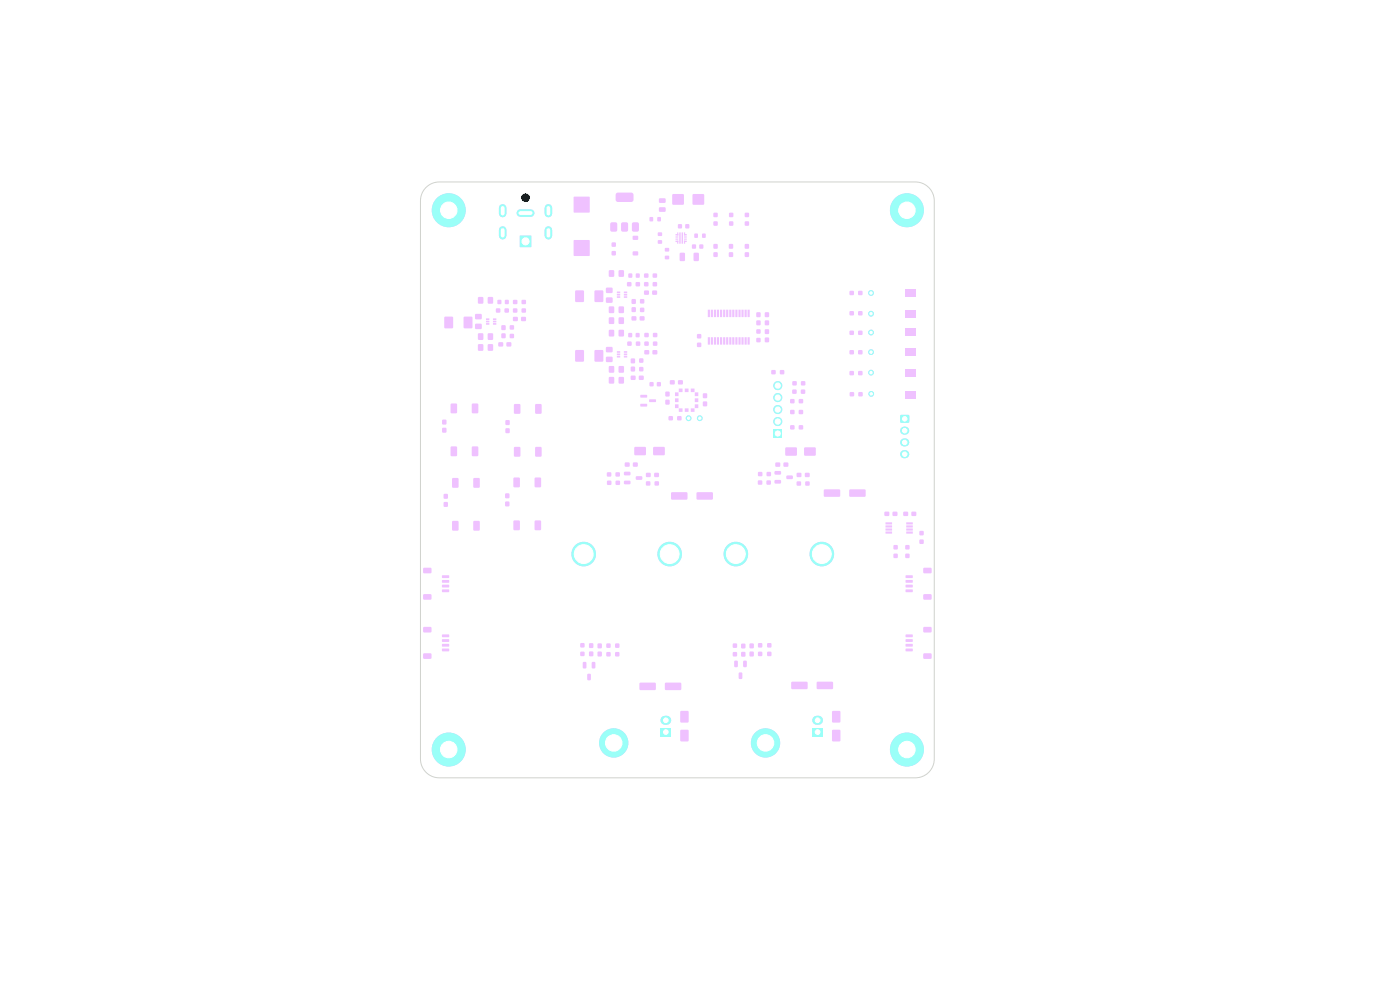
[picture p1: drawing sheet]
<svg xmlns="http://www.w3.org/2000/svg" width="297mm" height="210mm" viewBox="0 0 297 210" stroke-linecap="round" stroke-linejoin="round" font-family="sans-serif">
<g fill="#efc1ff">
<path d="M193 78.3h.3v1.5h-.3z"/>
<path d="M193 61.4h.3v1.5h-.3z"/>
<path d="M193 65.8h.3v1.5h-.3z"/>
<path d="M193 69.8h.3v1.5h-.3z"/>
<path d="M193.1 83h.3v1.5h-.3z"/>
<path d="M193 74h.3v1.5h-.3z"/>
<path d="M169.5 87h.8v.8h-.8z"/>
<path d="M167.7 87h.8v.8h-.8z"/>
<path d="M134.3 50.1h1v.7h-1z"/>
<path d="M134.3 53.4h1v.7h-1z"/>
<path d="M170 80.9h.8v.8h-.8z"/>
<path d="M168.1 80.9h.9v.8h-.9z"/>
<path d="M193.3 78.3h1v1.5h-1z"/>
<path d="M192 78.3h1v1.5h-1z"/>
<path d="M107.2 104.7h.8v.9h-.8z"/>
<path d="M107.2 106.4h.8v1h-.8z"/>
<path d="M162.6 102h.9v.8h-.9z"/>
<path d="M160.8 102h.9v.8h-.9z"/>
<path d="M135.6 79.7h.9v.8h-.9z"/>
<path d="M133.9 79.7h.9v.8h-.9z"/>
<path d="M174.8 103.9l3.3-.1 .1 .3v1.1l-.2 .2h-3.1l-.2-.2z"/>
<path d="M180.2 103.9l3.3-.1 .1 .3v1.1l-.2 .2h-3.1l-.2-.2z"/>
<path d="M182.1 70.2h.8v.8h-.8z"/>
<path d="M180.3 70.2h.8v.8h-.8z"/>
<path d="M94.2 104.8h.8v.9h-.8z"/>
<path d="M94.2 106.5h.8v1h-.8z"/>
<path d="M108.9 65.5h.8v.8h-.8z"/>
<path d="M110.7 65.5h.8v.8h-.8z"/>
<path d="M182.1 66h.8v.9h-.8z"/>
<path d="M180.3 66h.8v.9h-.8z"/>
<path d="M137.8 81.1h.8v.8h-.8z"/>
<path d="M139.4 81.1h.8v.8h-.8z"/>
<path d="M147.3 49.6h.7v.8h-.7z"/>
<path d="M149 49.6h.7v.8h-.7z"/>
</g>
<circle cx="184.8" cy="62.1" r=".5" fill="#efc1ff" stroke="#efc1ff" stroke-width=".21"/>
<g fill="#efc1ff">
<path d="M128.7 138.4h.8v.8h-.8z"/>
<path d="M128.7 136.5h.8v.9h-.8z"/>
<path d="M125 136.5h.8v.9h-.8z"/>
<path d="M125 138.2h.8v1h-.8z"/>
<path d="M130.6 102h.9v.8h-.9z"/>
<path d="M128.8 102h.9v.8h-.9z"/>
</g>
<circle cx="111.5" cy="41.9" r=".8" fill="#efc1ff" stroke="#efc1ff" stroke-width=".21"/>
<path d="M110.3 50h2.4v2.4h-2.4z" fill="#efc1ff"/>
<path d="M106.6 44.1v1.2M106.6 48.8v1.2M110.4 45.2h2.2M116.3 44.1v1.2M116.3 48.8v1.2" fill="none" stroke="#efc1ff" stroke-width="1.6"/>
<g fill="#efc1ff">
<path d="M133.1 72.5h.9v.8h-.9z"/>
<path d="M134.9 72.5h.9v.8h-.9z"/>
<path d="M141.2 83.1h.8v1h-.8z"/>
<path d="M141.2 84.8h.8v1h-.8z"/>
<path d="M182.1 61.7h.8v.9h-.8z"/>
<path d="M180.3 61.7h.8v.9h-.8z"/>
<path d="M182.1 78.7h.8v.9h-.8z"/>
<path d="M180.3 78.7h.8v.9h-.8z"/>
<path d="M100.5 101.5l1-.1 .3 .1v1.7l-.2 .3h-1l-.2-.2z"/>
<path d="M100.5 110.6l1-.1 .3 .1v1.7l-.2 .3h-1l-.2-.2z"/>
<path d="M96 101.5l1-.1 .3 .1v1.7l-.2 .3h-1l-.2-.2z"/>
<path d="M96 110.6l1-.1 .3 .1v1.7l-.2 .3h-1l-.2-.2z"/>
<path d="M134 63.5h.8v.9h-.8z"/>
<path d="M134 65.2h.8v.9h-.8z"/>
<path d="M134.9 58h.8v.9h-.8z"/>
<path d="M133.3 58h.8v.9h-.8z"/>
<path d="M192.1 137.6h1.5v.5l-1.4 .1z"/>
<path d="M192.1 136.6h1.5v.5l-1.4 .1z"/>
<path d="M192.1 135.6h1.5v.5l-1.4 .1z"/>
<path d="M192.1 134.6h1.5v.5l-1.4 .1z"/>
<path d="M195.9 138.6h1.6l.1 .2v.8l-.2 .2h-1.4l-.2-.3z"/>
<path d="M195.9 133h1.6l.1 .2v.8l-.2 .2h-1.4l-.2-.3z"/>
<path d="M169.5 84.7h.8v.8h-.8z"/>
<path d="M167.7 84.7h.8v.8h-.8z"/>
</g>
<circle cx="146.1" cy="88.7" r=".5" fill="#efc1ff" stroke="#efc1ff" stroke-width=".21"/>
<g fill="#efc1ff">
<path d="M192.1 125.1l1.5-.1v.5l-1.4 .1z"/>
<path d="M192.1 124.1l1.5-.1v.5l-1.4 .1z"/>
<path d="M192.1 123.1l1.5-.1v.5l-1.4 .1z"/>
<path d="M192.1 122.1l1.5-.1v.5l-1.4 .1z"/>
<path d="M195.9 126.1l1.6-.1 .1 .3v.8l-.2 .1h-1.4l-.2-.2z"/>
<path d="M195.9 120.5l1.6-.1 .1 .3v.8l-.2 .1h-1.4l-.2-.2z"/>
<path d="M165.5 78.5h.8v.9h-.8z"/>
<path d="M163.7 78.5h.8v.9h-.8z"/>
<path d="M193.3 61.4h1v1.5h-1z"/>
<path d="M192 61.4h1v1.5h-1z"/>
<path d="M107.5 72.6h.9v.9h-.9z"/>
<path d="M105.8 72.6h.9v.9h-.9z"/>
<path d="M135.7 67.1h1v.8h-1z"/>
<path d="M134 67.1h1v.8h-1z"/>
<path d="M169.9 82.7h.9v.8h-.9z"/>
<path d="M168.1 82.7h.9v.8h-.9z"/>
<path d="M128.6 61.1h1.3v1h-1.3z"/>
<path d="M128.6 63.1h1.3v1.1h-1.3z"/>
<path d="M144.2 53.7l.9-.1 .2 .2v1.4l-.1 .2h-.8l-.2-.2z"/>
<path d="M147.2 53.7l.8-.1 .3 .2v1.4l-.2 .2h-.7l-.3-.2z"/>
<path d="M138.6 94.9h2.4v1.6h-2.4z"/>
<path d="M134.6 94.9h2.4v1.6h-2.4z"/>
</g>
<circle cx="95.2" cy="44.6" r="3.5" fill="#efc1ff" stroke="#efc1ff" stroke-width=".21"/>
<g fill="#efc1ff">
<path d="M193.3 65.8h1v1.5h-1z"/>
<path d="M192 65.8h1v1.5h-1z"/>
<path d="M158 53.6h.9v.9h-.9z"/>
<path d="M158 51.8h.9v.9h-.9z"/>
<path d="M141.9 88.3h.8v.8h-.8z"/>
<path d="M143.7 88.3h.8v.8h-.8z"/>
<path d="M93.8 89.1h.9v.9h-.9z"/>
<path d="M93.8 90.8h.9v.9h-.9z"/>
<path d="M126.2 74.3h1.7v2.4h-1.7z"/>
<path d="M122.1 74.3h1.7v2.4h-1.7z"/>
<path d="M135.8 65.3h.8v.9h-.8z"/>
<path d="M135.8 63.5h.8v.8h-.8z"/>
<path d="M132.4 100.1h1.2l.1 .6-.2 .1h-1l-.1-.2z"/>
<path d="M132.4 102h1.2l.1 .6-.2 .1h-1l-.1-.2z"/>
<path d="M134.9 101.1l1.2-.1 .2 .6-.3 .2h-1l-.1-.3z"/>
<path d="M157.3 136.6h.8v.9h-.8z"/>
<path d="M157.3 138.3h.8v.9h-.8z"/>
<path d="M139.6 49.3h.8v.7h-.8z"/>
<path d="M139.6 51h.8v.7h-.8z"/>
<path d="M93.8 122.1l1.4-.1 .1 .5-1.5 .1z"/>
<path d="M93.8 123.1l1.4-.1 .1 .5-1.5 .1z"/>
<path d="M93.8 124.1l1.4-.1 .1 .5-1.5 .1z"/>
<path d="M93.8 125.1l1.4-.1 .1 .5-1.5 .1z"/>
<path d="M89.8 120.5l1.6-.1 .2 .3-.1 .8-.2 .1h-1.4l-.2-.2z"/>
<path d="M89.8 126.1l1.6-.1 .2 .3-.1 .8-.2 .1h-1.4l-.2-.2z"/>
<path d="M146.8 51.9h.8v.8h-.8z"/>
<path d="M148.4 51.9h.8v.8h-.8z"/>
</g>
<circle cx="184.8" cy="70.5" r=".5" fill="#efc1ff" stroke="#efc1ff" stroke-width=".21"/>
<g fill="#efc1ff">
<path d="M136.7 58.1h.8v.8h-.8z"/>
<path d="M138.5 58.1h.8v.8h-.8z"/>
</g>
<circle cx="192.4" cy="159" r="3.5" fill="#efc1ff" stroke="#efc1ff" stroke-width=".21"/>
<g fill="#efc1ff">
<path d="M136.7 72.5h.9v.8h-.9z"/>
<path d="M138.6 72.5h.8v.8h-.8z"/>
<path d="M106.4 69h.8v1h-.8z"/>
<path d="M106.4 70.8h.8v.9h-.8z"/>
</g>
<circle cx="148.4" cy="88.7" r=".5" fill="#efc1ff" stroke="#efc1ff" stroke-width=".21"/>
<g fill="#efc1ff">
<path d="M129.2 77.7h1v1.3h-1z"/>
<path d="M131.3 77.7h1v1.3h-1z"/>
<path d="M193.3 69.8h1v1.5h-1z"/>
<path d="M192 69.8h1v1.5h-1z"/>
<path d="M170.6 95h2.4v1.6h-2.4z"/>
<path d="M166.6 95h2.4v1.6h-2.4z"/>
</g>
<circle cx="184.8" cy="79" r=".5" fill="#efc1ff" stroke="#efc1ff" stroke-width=".21"/>
<g fill="#efc1ff">
<path d="M108.2 70.9h.8v.8h-.8z"/>
<path d="M108.2 69h.8v.9h-.8z"/>
</g>
<circle cx="162.4" cy="157.6" r="3" fill="#efc1ff" stroke="#efc1ff" stroke-width=".21"/>
<path d="M172.3 154.3h2.3v1.9h-2.3z" fill="#efc1ff"/>
<path d="M173.3 152.8h.3" fill="none" stroke="#efc1ff" stroke-width="1.9"/>
<g fill="#efc1ff">
<path d="M129.5 47.3l.3-.1h.9l.2 .1v1.5l-.1 .3-1 .1-.3-.2z"/>
<path d="M131.8 47.3l.3-.1h.9l.2 .1v1.5l-.1 .3-1 .1-.3-.2z"/>
<path d="M130.7 41l.4-.1h3l.3 .3-.1 1.4-.4 .3-3-.1-.3-.4v-1.2z"/>
<path d="M134.1 47.3l.3-.1h.9l.2 .1v1.5l-.1 .3-1 .1-.3-.2z"/>
<path d="M107.3 89.2h.8v.9h-.8z"/>
<path d="M107.3 90.9h.8v.9h-.8z"/>
<path d="M129.8 51.5h.8v.8h-.8z"/>
<path d="M129.8 53.3h.8v.8h-.8z"/>
<path d="M169.5 90.2h.8v.9h-.8z"/>
<path d="M167.7 90.2h.8v.9h-.8z"/>
<path d="M139.8 44h1.3l.1 .2v.6l-.2 .2-1.1-.1-.1-.2z"/>
<path d="M139.8 42.1h1.3l.1 .2v.6l-.2 .2-1.1-.1-.1-.2z"/>
<path d="M108.9 63.7h.8v.8h-.8z"/>
<path d="M110.7 63.7h.8v.8h-.8z"/>
<path d="M137.1 102.1h.8v.9h-.8z"/>
<path d="M138.9 102.1h.8v.9h-.8z"/>
<path d="M149.2 83.5h.8v.9h-.8z"/>
<path d="M149.2 85.2h.8v.9h-.8z"/>
<path d="M133.9 76.1h.8v.9h-.8z"/>
<path d="M133.9 77.8h.8v.9h-.8z"/>
<path d="M132.6 98.1h.9v.9h-.9z"/>
<path d="M134.3 98.1h1v.9h-1z"/>
<path d="M187.7 108.6h.9v.8h-.9z"/>
<path d="M189.4 108.6h.9v.8h-.9z"/>
<path d="M193.4 108.6h.9v.8h-.9z"/>
<path d="M191.7 108.6h.9v.8h-.9z"/>
<path d="M142.4 104.5l3.3-.1 .2 .3-.1 1.1-.2 .2h-3.1l-.1-.2z"/>
<path d="M147.8 104.5l3.3-.1 .1 .3v1.1l-.2 .2h-3.1l-.1-.2z"/>
<path d="M142.7 41.2h2.3v2.2h-2.3z"/>
<path d="M147 41.2h2.3v2.2h-2.3z"/>
<path d="M141.1 144.9l3.3-.1 .1 .3v1.1l-.2 .2h-3.1l-.2-.2z"/>
<path d="M135.7 144.9l3.3-.1 .1 .3v1.1l-.2 .2h-3.1l-.2-.2z"/>
<path d="M130.9 61.9l.6-.1 .1 .3-.7 .1z"/>
<path d="M130.9 62.4l.6-.1 .1 .3-.7 .1z"/>
<path d="M130.9 62.9l.6-.1 .1 .3-.7 .1z"/>
<path d="M132.4 62.9l.6-.1 .1 .3-.7 .1z"/>
<path d="M132.4 62.4l.6-.1 .1 .3-.7 .1z"/>
<path d="M132.4 61.9l.6-.1 .1 .3-.7 .1z"/>
<path d="M157.7 140.2l.5-.1 .2 .2v1l-.1 .2-.6-.1z"/>
<path d="M155.8 140.2l.5-.1 .2 .2v1l-.1 .2-.6-.1z"/>
<path d="M156.8 142.7l.4-.1 .3 .2v1l-.2 .2-.6-.1z"/>
<path d="M133.1 59.9h.8v.8h-.8z"/>
<path d="M134.9 59.9h.8v.8h-.8z"/>
<path d="M123.1 138.3h.9v.8h-.9z"/>
<path d="M123.1 136.5h.9v.8h-.9z"/>
<path d="M144.4 154.9h1.6v2.3h-1.6z"/>
<path d="M144.4 150.9h1.6v2.3h-1.6z"/>
<path d="M107.1 63.6h.8v.9h-.8z"/>
<path d="M105.6 63.6h.7v.9h-.7z"/>
<path d="M130.5 138.4h.9v.8h-.9z"/>
<path d="M130.5 136.5h.9v.9h-.9z"/>
<path d="M176.6 154.9h1.6v2.3h-1.6z"/>
<path d="M176.6 150.9h1.6v2.3h-1.6z"/>
<path d="M100.1 85.7l1.1-.1 .3 .1v1.7l-.2 .3h-1l-.2-.2z"/>
<path d="M100.1 94.8l1.1-.1 .3 .1v1.7l-.2 .3h-1l-.2-.2z"/>
<path d="M95.6 85.7l1.1-.1 .3 .1v1.7l-.2 .3h-1l-.2-.2z"/>
<path d="M95.6 94.8l1.1-.1 .3 .1v1.7l-.2 .3h-1l-.2-.2z"/>
</g>
<g fill="#efc1ff" stroke="#efc1ff" stroke-width=".21">
<circle cx="174.3" cy="117.5" r="2.5"/>
<circle cx="156.1" cy="117.5" r="2.5"/>
</g>
<g fill="#efc1ff">
<path d="M126.2 61.7h1.7v2.3h-1.7z"/>
<path d="M122.1 61.7h1.7v2.3h-1.7z"/>
<path d="M162.3 71.6h.8v1h-.8z"/>
<path d="M162.3 69.9h.8v.9h-.8z"/>
<path d="M162.8 138.3h.8v.8h-.8z"/>
<path d="M162.8 136.5h.8v.8h-.8z"/>
<path d="M162.7 100.2h.8v.8h-.8z"/>
<path d="M160.8 100.2h.9v.8h-.9z"/>
<path d="M128.6 73.6h1.3v1.1h-1.3z"/>
<path d="M128.6 75.7h1.3v1.1h-1.3z"/>
<path d="M160.9 138.3h.8v.8h-.8z"/>
<path d="M160.9 136.5h.8v.8h-.8z"/>
<path d="M138.4 61.7h.9v.8h-.9z"/>
<path d="M136.7 61.7h.9v.8h-.9z"/>
<path d="M164.5 98.2h1v.8h-1z"/>
<path d="M166.3 98.2h.9v.8h-.9z"/>
<path d="M101.4 70.7h1.1v1.4h-1.1z"/>
<path d="M103.5 70.7h1.1v1.4h-1.1z"/>
<path d="M182.1 83.2h.9v.8h-.9z"/>
<path d="M180.3 83.2h.8v.8h-.8z"/>
<path d="M151.4 53.6h.8v.9h-.8z"/>
<path d="M151.4 51.8h.8v.9h-.8z"/>
<path d="M158 45.2h.9v.8h-.9z"/>
<path d="M158 47h.9v.8h-.9z"/>
</g>
<circle cx="184.8" cy="66.5" r=".5" fill="#efc1ff" stroke="#efc1ff" stroke-width=".21"/>
<g fill="#efc1ff">
<path d="M173.3 144.7l3.3-.1 .1 .3v1.1l-.2 .2h-3.1l-.2-.2z"/>
<path d="M167.9 144.7l3.3-.1 .1 .3v1.1l-.2 .2h-3.1l-.2-.2z"/>
<path d="M192.1 117.5h.8v.8h-.8z"/>
<path d="M192.1 115.7h.8v.8h-.8z"/>
<path d="M162.3 68h.8v.9h-.8z"/>
<path d="M162.3 66.3h.8v.9h-.8z"/>
<path d="M169 102.2h.9v.8h-.9z"/>
<path d="M170.9 102.2h.8v.8h-.8z"/>
<path d="M105.3 65.5h.8v.8h-.8z"/>
<path d="M107.1 65.5h.8v.8h-.8z"/>
<path d="M144 82.4h.8v.8h-.8z"/>
<path d="M145.3 82.4h.8v.8h-.8z"/>
<path d="M146.6 82.4h.7v.8h-.7z"/>
<path d="M147.4 83.2h.7v.8h-.7z"/>
<path d="M147.4 84.5h.7v.8h-.7z"/>
<path d="M147.4 85.8h.7v.8h-.7z"/>
<path d="M146.6 86.6h.7v.8h-.7z"/>
<path d="M145.3 86.6h.8v.8h-.8z"/>
<path d="M144 86.6h.8v.8h-.8z"/>
<path d="M143.2 85.8h.7v.8h-.7z"/>
<path d="M143.2 84.5h.7v.8h-.7z"/>
<path d="M143.2 83.2h.7v.8h-.7z"/>
<path d="M170.8 100.3h.9v.9h-.9z"/>
<path d="M169 100.3h1v.9h-1z"/>
</g>
<circle cx="192.4" cy="44.6" r="3.5" fill="#efc1ff" stroke="#efc1ff" stroke-width=".21"/>
<g fill="#efc1ff">
<path d="M154.7 45.2h.8v.8h-.8z"/>
<path d="M154.7 47h.8v.8h-.8z"/>
<path d="M158.6 65.7h.4v1.6l-.4-.1z"/>
<path d="M158 65.7h.4v1.6l-.4-.1z"/>
<path d="M157.3 65.7h.4v1.6l-.4-.1z"/>
<path d="M156.7 65.7h.4v1.6l-.4-.1z"/>
<path d="M156 65.7h.4v1.6l-.4-.1z"/>
<path d="M155.4 65.7h.4v1.6l-.5-.1z"/>
<path d="M154.7 65.7h.5l-.1 1.6-.4-.1z"/>
<path d="M154.1 65.7h.4v1.6l-.5-.1z"/>
<path d="M153.4 65.7h.5l-.1 1.6-.4-.1z"/>
<path d="M152.8 65.7h.4v1.6l-.4-.1z"/>
<path d="M152.1 65.7h.4v1.6l-.4-.1z"/>
<path d="M151.5 65.7h.4v1.6l-.4-.1z"/>
<path d="M150.8 65.7h.4v1.6l-.4-.1z"/>
<path d="M150.2 65.7h.4v1.6l-.4-.1z"/>
<path d="M150.2 71.5l.4 .1v1.5h-.4z"/>
<path d="M150.8 71.5l.4 .1v1.5h-.4z"/>
<path d="M151.5 71.5l.4 .1v1.5h-.4z"/>
<path d="M152.1 71.5l.4 .1v1.5h-.4z"/>
<path d="M152.8 71.5l.4 .1v1.5h-.4z"/>
<path d="M153.4 71.5l.5 .1-.1 1.5h-.4z"/>
<path d="M154.1 71.5l.4 .1v1.5h-.5z"/>
<path d="M154.7 71.5l.5 .1-.1 1.5h-.4z"/>
<path d="M155.4 71.5l.4 .1v1.5h-.5z"/>
<path d="M156 71.5l.4 .1v1.5h-.4z"/>
<path d="M156.7 71.5l.4 .1v1.5h-.4z"/>
<path d="M157.3 71.5l.4 .1v1.5h-.4z"/>
<path d="M158 71.5l.4 .1v1.5h-.4z"/>
<path d="M158.6 71.5l.4 .1v1.5h-.4z"/>
<path d="M195.1 114.5h.8v.8h-.8z"/>
<path d="M195.1 112.7h.8v.8h-.8z"/>
<path d="M136.7 59.9h.8v.8h-.8z"/>
<path d="M138.5 59.9h.8v.8h-.8z"/>
<path d="M187.9 110.8h1.3v.4h-1.3z"/>
<path d="M187.9 111.5h1.3v.4h-1.3z"/>
<path d="M187.9 112.1h1.3v.4h-1.3z"/>
<path d="M187.9 112.8h1.3v.4h-1.3z"/>
<path d="M192.3 112.8h1.3v.4h-1.3z"/>
<path d="M192.3 112.1h1.3v.4h-1.3z"/>
<path d="M192.3 111.5h1.3v.4h-1.3z"/>
<path d="M192.3 110.8h1.3v.4h-1.3z"/>
<path d="M126.8 138.3h.8v.9h-.8z"/>
<path d="M126.8 136.5h.8v1h-.8z"/>
<path d="M113.6 85.8l1.1-.1 .2 .1v1.7l-.1 .3h-1l-.3-.2z"/>
<path d="M113.6 94.9l1.1-.1 .2 .1v1.7l-.1 .3h-1l-.3-.2z"/>
<path d="M109.1 85.8l1.1-.1 .2 .1v1.7l-.1 .3h-1l-.3-.2z"/>
<path d="M109.1 94.9l1.1-.1 .2 .1v1.7l-.1 .3h-1l-.3-.2z"/>
<path d="M143.3 49.7h.6v.2h-.6z"/>
<path d="M143.7 49.3h.2v.6h-.2z"/>
<path d="M143.3 50.2h.6v.2h-.6z"/>
<path d="M143.3 50.6h.6v.2h-.6z"/>
<path d="M143.3 51.1h.6v.2h-.6z"/>
<path d="M143.7 51.1h.2v.6h-.2z"/>
<path d="M144.1 49.3l.3 .1-.1 2.3h-.2z"/>
<path d="M144.6 49.3l.3 .1-.1 2.3h-.2z"/>
<path d="M145.1 51.1h.2v.6h-.2z"/>
<path d="M145.1 51.1h.6v.2h-.6z"/>
<path d="M145.1 50.6h.6v.2h-.6z"/>
<path d="M145.1 50.2h.6v.2h-.6z"/>
<path d="M145.1 49.3h.2v.6h-.2z"/>
<path d="M145.1 49.7h.6v.2h-.6z"/>
</g>
<circle cx="184.8" cy="74.7" r=".5" fill="#efc1ff" stroke="#efc1ff" stroke-width=".21"/>
<g fill="#efc1ff">
<path d="M147.9 72.7h.8v.9h-.8z"/>
<path d="M147.9 70.9h.8v.8h-.8z"/>
<path d="M138.5 74.3h.9v.8h-.9z"/>
<path d="M136.7 74.3h1v.8h-1z"/>
<path d="M159.1 138.3h.8v.9h-.8z"/>
<path d="M159.1 136.5h.8v1h-.8z"/>
<path d="M154.7 53.6h.8v.9h-.8z"/>
<path d="M154.7 51.8h.8v.9h-.8z"/>
<path d="M160.5 71.7h.8v.9h-.8z"/>
<path d="M160.5 69.9h.8v.8h-.8z"/>
<path d="M182.1 74.3h.8v.8h-.8z"/>
<path d="M180.3 74.3h.8v.8h-.8z"/>
<path d="M160.5 68h.8v1h-.8z"/>
<path d="M160.5 66.3h.8v.9h-.8z"/>
<path d="M134.9 70.7h.7v.8h-.7z"/>
<path d="M133.3 70.7h.8v.8h-.8z"/>
<path d="M98.4 67.2h1.8v2.4h-1.8z"/>
<path d="M94.3 67.2h1.8v2.4h-1.8z"/>
<path d="M193.4 83h1v1.5h-1z"/>
<path d="M192.1 83h1v1.5h-1z"/>
<path d="M103.1 67.6l.7-.1v.3l-.7 .1z"/>
<path d="M103.1 68.1l.7-.1v.3l-.7 .1z"/>
<path d="M103.1 68.6l.7-.1v.3l-.7 .1z"/>
<path d="M104.6 68.6l.7-.1v.3l-.7 .1z"/>
<path d="M104.6 68.1l.7-.1v.3l-.7 .1z"/>
<path d="M104.6 67.6l.7-.1v.3l-.7 .1z"/>
<path d="M151.4 45.2h.8v.8h-.8z"/>
<path d="M151.4 47h.8v.8h-.8z"/>
<path d="M155.5 138.4h.8v.8h-.8z"/>
<path d="M155.5 136.5h.8v.9h-.8z"/>
<path d="M129.2 80h1v1.3h-1z"/>
<path d="M131.3 80h1v1.3h-1z"/>
</g>
<circle cx="130.2" cy="157.6" r="3" fill="#efc1ff" stroke="#efc1ff" stroke-width=".21"/>
<path d="M140.1 154.3h2.3v1.9h-2.3z" fill="#efc1ff"/>
<path d="M141.1 152.8h.3" fill="none" stroke="#efc1ff" stroke-width="1.9"/>
<g fill="#efc1ff" stroke="#efc1ff" stroke-width=".21">
<circle cx="142.1" cy="117.5" r="2.5"/>
<circle cx="123.8" cy="117.5" r="2.5"/>
</g>
<g fill="#efc1ff">
<path d="M113.5 101.4l1.1-.1 .2 .1v1.7l-.2 .3h-.9l-.3-.2z"/>
<path d="M113.5 110.5l1.1-.1 .2 .1v1.7l-.2 .3h-.9l-.3-.2z"/>
<path d="M109 101.4l1.1-.1 .2 .1v1.7l-.2 .3h-.9l-.3-.2z"/>
<path d="M109 110.5l1.1-.1 .2 .1v1.7l-.2 .3h-.9l-.3-.2z"/>
</g>
<circle cx="184.8" cy="83.5" r=".5" fill="#efc1ff" stroke="#efc1ff" stroke-width=".21"/>
<g fill="#efc1ff">
<path d="M142.2 80.7h.9v.8h-.9z"/>
<path d="M143.9 80.7h.9v.8h-.9z"/>
<path d="M164.1 91.1h1.8v1.7h-1.8z"/>
</g>
<g fill="#efc1ff" stroke="#efc1ff" stroke-width=".21">
<circle cx="165" cy="89.4" r=".85"/>
<circle cx="165" cy="86.9" r=".85"/>
<circle cx="165" cy="84.3" r=".85"/>
<circle cx="165" cy="81.8" r=".85"/>
</g>
<g fill="#efc1ff">
<path d="M130.9 74.5h.6l.1 .3h-.7z"/>
<path d="M130.9 75h.6l.1 .3h-.7z"/>
<path d="M130.9 75.5h.6l.1 .3h-.7z"/>
<path d="M132.4 75.5h.6l.1 .3h-.7z"/>
<path d="M132.4 75h.6l.1 .3h-.7z"/>
<path d="M132.4 74.5h.6l.1 .3h-.7z"/>
<path d="M138.8 100.3h.9v.9h-.9z"/>
<path d="M137.1 100.3h.9v.9h-.9z"/>
<path d="M191 88.1h1.8v1.5h-1.8z"/>
</g>
<path d="M191.8 91.4h.2M191.8 93.9h.2M191.8 96.4h.2" fill="none" stroke="#efc1ff" stroke-width="1.7"/>
<g fill="#efc1ff">
<path d="M141.1 52.6h.8v.7h-.8z"/>
<path d="M141.1 54.3h.8v.7h-.8z"/>
<path d="M93.8 134.6h1.4l.1 .5-1.5 .1z"/>
<path d="M93.8 135.6h1.4l.1 .5-1.5 .1z"/>
<path d="M93.8 136.6h1.4l.1 .5-1.5 .1z"/>
<path d="M93.8 137.6h1.4l.1 .5-1.5 .1z"/>
<path d="M89.8 133h1.6l.2 .2-.1 .8-.2 .2h-1.4l-.2-.3z"/>
<path d="M89.8 138.6h1.6l.2 .2-.1 .8-.2 .2h-1.4l-.2-.3z"/>
<path d="M110.6 67.3h.9v.8h-.9z"/>
<path d="M108.9 67.3h.9v.8h-.9z"/>
<path d="M137.8 46.1h.7v.8h-.7z"/>
<path d="M139.5 46.1h.7v.8h-.7z"/>
<path d="M135.6 77.9h.8v.8h-.8z"/>
<path d="M135.6 76.1h.8v.8h-.8z"/>
<path d="M129.2 57.4h1v1.3h-1z"/>
<path d="M131.3 57.4h1v1.3h-1z"/>
<path d="M101.4 63.1h1.1v1.3h-1.1z"/>
<path d="M103.5 63.1h1.1v1.3h-1.1z"/>
<path d="M135.9 83.8h1.3l.1 .5h-1.4z"/>
<path d="M135.9 85.7h1.3l.1 .5h-1.4z"/>
<path d="M137.7 84.7h1.4l.1 .5-1.4 .1z"/>
<path d="M129.2 65.1h1v1.3h-1z"/>
<path d="M131.3 65.1h1v1.3h-1z"/>
</g>
<circle cx="95.2" cy="159" r="3.5" fill="#efc1ff" stroke="#efc1ff" stroke-width=".21"/>
<g fill="#efc1ff">
<path d="M125.6 140.5l.5-.1 .2 .2v1l-.1 .2-.7-.1z"/>
<path d="M123.7 140.5l.5-.1 .2 .2v1l-.1 .2-.7-.1z"/>
<path d="M124.6 143l.5-.1 .2 .2 .1 1-.2 .2-.6-.1z"/>
<path d="M143.9 47.6h.7v.8h-.7z"/>
<path d="M145.4 47.6h.8v.8h-.8z"/>
<path d="M193.3 74h1v1.5h-1z"/>
<path d="M192 74h1v1.5h-1z"/>
<path d="M101.4 73.1h1.1v1.3h-1.1z"/>
<path d="M103.5 73.1h1.1v1.3h-1.1z"/>
<path d="M129.2 67.4h1v1.3h-1z"/>
<path d="M131.3 67.4h1v1.3h-1z"/>
<path d="M136.7 70.7h.9v.8h-.9z"/>
<path d="M138.6 70.7h.8v.8h-.8z"/>
<path d="M100.8 66.6h1.3v1.1h-1.3z"/>
<path d="M100.8 68.7h1.3v1.1h-1.3z"/>
<path d="M164.4 100l1.2-.1 .1 .6-.2 .2h-1.1l-.1-.3z"/>
<path d="M164.4 101.9l1.2-.1 .1 .6-.2 .2h-1.1l-.1-.3z"/>
<path d="M166.9 100.9h1.2l.1 .6-.2 .1h-1l-.2-.2z"/>
<path d="M121.7 51h3.4v3.3h-3.4z"/>
<path d="M121.7 41.8h3.4v3.3h-3.4z"/>
<path d="M189.6 117.5h.8v.8h-.8z"/>
<path d="M189.6 115.7h.8v.8h-.8z"/>
<path d="M130.6 100.2h.9v.8h-.9z"/>
<path d="M128.8 100.2h.8v.8h-.8z"/>
<path d="M129.2 70h1v1.3h-1z"/>
<path d="M131.3 70h1v1.3h-1z"/>
</g>
<g fill="#9afff8" stroke="#9afff8" stroke-width=".21">
<circle cx="184.8" cy="62.1" r=".5"/>
<circle cx="111.5" cy="41.9" r=".8"/>
</g>
<path d="M110.3 50h2.4v2.4h-2.4z" fill="#9afff8"/>
<path d="M106.6 44.1v1.2M106.6 48.8v1.2M110.4 45.2h2.2M116.3 44.1v1.2M116.3 48.8v1.2" fill="none" stroke="#9afff8" stroke-width="1.6"/>
<g fill="#9afff8" stroke="#9afff8" stroke-width=".21">
<circle cx="146.1" cy="88.7" r=".5"/>
<circle cx="95.2" cy="44.6" r="3.5"/>
<circle cx="184.8" cy="70.5" r=".5"/>
<circle cx="192.4" cy="159" r="3.5"/>
<circle cx="148.4" cy="88.7" r=".5"/>
<circle cx="184.8" cy="79" r=".5"/>
<circle cx="162.4" cy="157.6" r="3"/>
</g>
<path d="M172.3 154.3h2.3v1.9h-2.3z" fill="#9afff8"/>
<path d="M173.3 152.8h.3" fill="none" stroke="#9afff8" stroke-width="1.9"/>
<g fill="#9afff8" stroke="#9afff8" stroke-width=".21">
<circle cx="174.3" cy="117.5" r="2.5"/>
<circle cx="156.1" cy="117.5" r="2.5"/>
<circle cx="184.8" cy="66.5" r=".5"/>
<circle cx="192.4" cy="44.6" r="3.5"/>
<circle cx="184.8" cy="74.7" r=".5"/>
<circle cx="130.2" cy="157.6" r="3"/>
</g>
<path d="M140.1 154.3h2.3v1.9h-2.3z" fill="#9afff8"/>
<path d="M141.1 152.8h.3" fill="none" stroke="#9afff8" stroke-width="1.9"/>
<g fill="#9afff8" stroke="#9afff8" stroke-width=".21">
<circle cx="142.1" cy="117.5" r="2.5"/>
<circle cx="123.8" cy="117.5" r="2.5"/>
<circle cx="184.8" cy="83.5" r=".5"/>
</g>
<path d="M164.1 91.1h1.8v1.7h-1.8z" fill="#9afff8"/>
<g fill="#9afff8" stroke="#9afff8" stroke-width=".21">
<circle cx="165" cy="89.4" r=".85"/>
<circle cx="165" cy="86.9" r=".85"/>
<circle cx="165" cy="84.3" r=".85"/>
<circle cx="165" cy="81.8" r=".85"/>
</g>
<path d="M191 88.1h1.8v1.5h-1.8z" fill="#9afff8"/>
<path d="M191.8 91.4h.2M191.8 93.9h.2M191.8 96.4h.2" fill="none" stroke="#9afff8" stroke-width="1.7"/>
<circle cx="95.2" cy="159" r="3.5" fill="#9afff8" stroke="#9afff8" stroke-width=".21"/>
<path d="M90.4 39.8a4 4 0 0 1 2.8-1.2h101a4 4 0 0 1 4 4v118.4a4 4 0 0 1-4 4h-101a4 4 0 0 1-4-4v-118.4a4 4 0 0 1 1.2-2.8z" fill="none" stroke="#d0d2cd" stroke-width=".21"/>
<g fill="#fff" stroke="#fff" stroke-width=".21">
<circle cx="184.8" cy="62.1" r=".25"/>
<circle cx="111.5" cy="51.2" r=".75"/>
<circle cx="146.1" cy="88.7" r=".25"/>
<circle cx="95.2" cy="44.6" r="1.75"/>
<circle cx="184.8" cy="70.5" r=".25"/>
<circle cx="192.4" cy="159" r="1.75"/>
<circle cx="148.5" cy="88.7" r=".25"/>
<circle cx="184.8" cy="79" r=".25"/>
<circle cx="162.4" cy="157.6" r="1.75"/>
<circle cx="173.5" cy="155.3" r=".5"/>
<circle cx="173.5" cy="152.8" r=".5"/>
<circle cx="174.3" cy="117.5" r="2"/>
<circle cx="156.1" cy="117.5" r="2"/>
<circle cx="184.8" cy="66.5" r=".25"/>
<circle cx="192.4" cy="44.6" r="1.75"/>
<circle cx="184.8" cy="74.7" r=".25"/>
<circle cx="130.2" cy="157.6" r="1.75"/>
<circle cx="141.3" cy="155.3" r=".5"/>
<circle cx="141.3" cy="152.8" r=".5"/>
<circle cx="142.1" cy="117.5" r="2"/>
<circle cx="123.8" cy="117.5" r="2"/>
<circle cx="184.8" cy="83.5" r=".25"/>
<circle cx="165" cy="92" r=".55"/>
<circle cx="165" cy="89.4" r=".55"/>
<circle cx="165" cy="86.9" r=".55"/>
<circle cx="165" cy="84.3" r=".55"/>
<circle cx="165" cy="81.8" r=".55"/>
<circle cx="191.9" cy="88.8" r=".47"/>
<circle cx="191.9" cy="91.4" r=".47"/>
<circle cx="191.9" cy="93.8" r=".47"/>
<circle cx="191.9" cy="96.4" r=".47"/>
<circle cx="95.2" cy="159" r="1.75"/>
</g>
<circle cx="111.5" cy="41.9" r=".8" fill="#000" stroke="#000" stroke-width=".21"/>
<path d="M106.6 44.1v1.2M106.6 48.8v1.2M110.4 45.2h2.2M116.3 44.1v1.2M116.3 48.8v1.2" fill="none" stroke="#fff" stroke-width=".8"/>
</svg>
